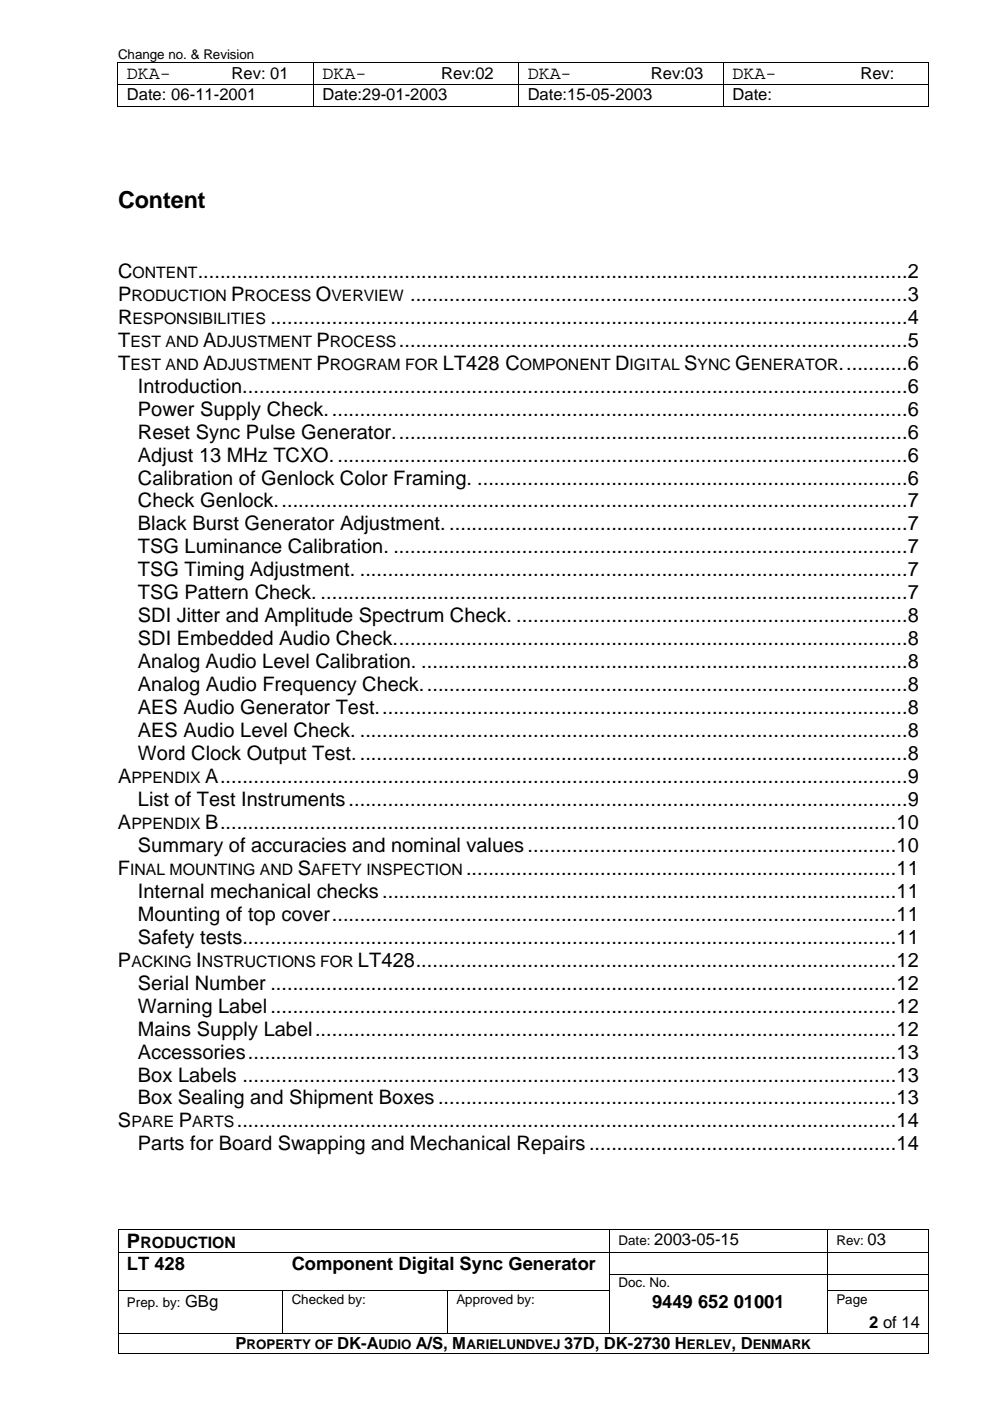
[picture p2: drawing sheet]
<svg xmlns="http://www.w3.org/2000/svg" width="210mm" height="297mm" viewBox="0 0 210 297" stroke-linecap="round" stroke-linejoin="round" font-family="sans-serif">
<defs><g id="words">
<text font-size="5" x="25" y="44.2">Content</text>
<g font-size="4.2">
<text x="25" y="58.9">C</text>
<text x="41.9" y="58.9">...............................................................................................................................2</text>
<text x="25" y="63.8">P</text>
<text x="49" y="63.8">P</text>
<text x="67" y="63.8">O</text>
<text x="87" y="63.8">.........................................................................................3</text>
<text x="25" y="68.7">R</text>
<text x="57.3" y="68.7">..................................................................................................................4</text>
<text x="25" y="73.5">T</text>
<text x="43.1" y="73.5">A</text>
<text x="67.1" y="73.5">P</text>
<text x="84.6" y="73.5">...........................................................................................5</text>
<text x="25" y="78.4">T</text>
<text x="29.3" y="83.3">Introduction.......................................................................................................................6</text>
<text x="43.1" y="78.4">A</text>
<text x="67.1" y="78.4">P</text>
<text x="93.9" y="78.4">LT428 C</text>
<text x="130.4" y="78.4">D</text>
<text x="145.1" y="78.4">S</text>
<text x="155.9" y="78.4">G</text>
<text x="177.8" y="78.4">............6</text>
<text x="29.3" y="88.1">Power Supply Check........................................................................................................6</text>
<text x="29.3" y="93">Reset Sync Pulse Generator............................................................................................6</text>
<text x="29.3" y="97.9">Adjust 13 MHz TCXO.......................................................................................................6</text>
<text x="29.3" y="102.7">Calibration of Genlock Color Framing. .............................................................................6</text>
<text x="29.3" y="107.6">Check Genlock.................................................................................................................7</text>
<text x="29.3" y="112.5">Black Burst Generator Adjustment. ..................................................................................7</text>
<text x="29.3" y="117.3">TSG Luminance Calibration. ............................................................................................7</text>
<text x="29.3" y="122.2">TSG Timing Adjustment. ..................................................................................................7</text>
<text x="29.3" y="127.1">TSG Pattern Check. .........................................................................................................7</text>
<text x="29.3" y="131.9">SDI Jitter and Amplitude Spectrum Check. ......................................................................8</text>
<text x="29.3" y="136.8">SDI Embedded Audio Check............................................................................................8</text>
<text x="29.3" y="141.7">Analog Audio Level Calibration. .......................................................................................8</text>
<text x="29.3" y="146.5">Analog Audio Frequency Check.......................................................................................8</text>
<text x="29.3" y="151.4">AES Audio Generator Test...............................................................................................8</text>
<text x="29.3" y="161.1">Word Clock Output Test...................................................................................................8</text>
<text x="29.3" y="156.3">AES Audio Level Check. ..................................................................................................8</text>
<text x="25" y="166">A</text>
<text x="43.5" y="166">A...........................................................................................................................9</text>
<text x="29.3" y="170.9">List of Test Instruments....................................................................................................9</text>
<text x="25" y="175.8">A</text>
<text x="43.5" y="175.8">B.........................................................................................................................10</text>
<text x="25" y="185.5">F</text>
<text x="29.3" y="180.6">Summary of accuracies and nominal values..................................................................10</text>
<text x="63.1" y="185.5">S</text>
<text x="98.8" y="185.5">.............................................................................11</text>
<text x="29.3" y="190.4">Internal mechanical checks............................................................................................11</text>
<text x="29.3" y="195.2">Mounting of top cover.....................................................................................................11</text>
<text x="29.3" y="200.1">Safety tests.....................................................................................................................11</text>
<text x="25" y="205">P</text>
<text x="29.3" y="209.8">Serial Number ................................................................................................................12</text>
<text x="41.6" y="205">I</text>
<text x="75.9" y="205">LT428......................................................................................12</text>
<text x="29.3" y="214.7">Warning Label................................................................................................................12</text>
<text x="29.3" y="219.6">Mains Supply Label........................................................................................................12</text>
<text x="29.3" y="224.4">Accessories....................................................................................................................13</text>
<text x="29.3" y="229.3">Box Labels .....................................................................................................................13</text>
<text x="25" y="239">S</text>
<text x="29.3" y="234.2">Box Sealing and Shipment Boxes ..................................................................................13</text>
<text x="37.9" y="239">P</text>
<text x="50.2" y="239">......................................................................................................................14</text>
<text x="29.3" y="243.9">Parts for Board Swapping and Mechanical Repairs .......................................................14</text>
<text x="26.9" y="264.6">P</text>
</g>
<g font-size="3.9">
<text x="26.9" y="16.7">DKA-</text>
<text x="68.4" y="16.7">DKA-</text>
<text x="111.9" y="16.7">DKA-</text>
<text x="155.3" y="16.7">DKA-</text>
<text x="26.9" y="269.3">LT 428</text>
<text x="61.8" y="269.3">Component Digital Sync Generator</text>
<text x="138.3" y="277.4">9449 652 01001</text>
</g>
<g font-size="3.5">
<text x="49.1" y="16.7">Rev: 01</text>
<text x="93.6" y="16.7">Rev:02</text>
<text x="138" y="16.7">Rev:03</text>
<text x="182.5" y="16.7">Rev:</text>
<text x="26.9" y="21.3">Date: 06-11-2001</text>
<text x="68.4" y="21.3">Date:29-01-2003</text>
<text x="111.9" y="21.3">Date:15-05-2003</text>
<text x="155.3" y="21.3">Date:</text>
<text x="138.7" y="264">2003-05-15</text>
<text x="183.9" y="264">03</text>
<text x="39.2" y="277.1">GBg</text>
<text x="184.3" y="281.5">2 of 14</text>
<text x="50" y="286.1">P</text>
<text x="71.5" y="286.1">DK-A</text>
<text x="88.1" y="286.1">A/S, M</text>
<text x="119.6" y="286.1">37D, DK-2730 H</text>
<text x="155.1" y="286.1">, D</text>
</g>
<g font-size="3.3">
<text x="28.1" y="58.9">ONTENT</text>
<text x="27.9" y="63.8">RODUCTION</text>
<text x="51.9" y="63.8">ROCESS</text>
<text x="70.3" y="63.8">VERVIEW</text>
<text x="28.1" y="68.7">ESPONSIBILITIES</text>
<text x="27.6" y="73.5">EST AND</text>
<text x="45.9" y="73.5">DJUSTMENT</text>
<text x="69.9" y="73.5">ROCESS</text>
<text x="27.6" y="78.4">EST AND</text>
<text x="45.9" y="78.4">DJUSTMENT</text>
<text x="69.9" y="78.4">ROGRAM FOR</text>
<text x="110.2" y="78.4">OMPONENT</text>
<text x="133.5" y="78.4">IGITAL</text>
<text x="147.9" y="78.4">YNC</text>
<text x="159.2" y="78.4">ENERATOR</text>
<text x="27.9" y="166">PPENDIX</text>
<text x="27.9" y="175.8">PPENDIX</text>
<text x="27.6" y="185.5">INAL MOUNTING AND</text>
<text x="66" y="185.5">AFETY INSPECTION</text>
<text x="27.9" y="205">ACKING NSTRUCTIONS FOR</text>
<text x="27.9" y="239">PARE</text>
<text x="40.8" y="239">ARTS</text>
<text x="29.8" y="264.6">RODUCTION</text>
</g>
<g font-size="2.8">
<text x="25" y="12.6">Change no. &amp; Revision</text>
<text x="131.1" y="264">Date:</text>
<text x="177.3" y="264">Rev:</text>
<text x="131.1" y="273">Doc. No.</text>
<text x="26.9" y="277.1">Prep. by:</text>
<text x="61.8" y="276.4">Checked by:</text>
<text x="96.8" y="276.4">Approved by:</text>
<text x="177.3" y="276.4">Page</text>
<text x="52.3" y="286.1">ROPERTY OF</text>
<text x="80.2" y="286.1">UDIO</text>
<text x="98.9" y="286.1">ARIELUNDVEJ</text>
<text x="145.6" y="286.1">ERLEV</text>
<text x="159.6" y="286.1">ENMARK</text>
</g>
</g></defs>
<g fill="#000">
<path d="M24.9 13.2h.2v.2h-.2zM24.9 17.8h.2v.2h-.2zM47.1 13.2h.1v.2h-.1zM47.1 17.8h.1v.2h-.1zM66.4 13.2h.2v.2h-.2zM66.4 17.8h.2v.2h-.2zM91.5 13.2h.2v.2h-.2zM91.5 17.8h.2v.2h-.2zM109.9 13.2h.2v.2h-.2zM109.9 17.8h.2v.2h-.2zM136 13.2h.1v.2h-.1zM136 17.8h.1v.2h-.1z"/>
<path d="M153.3 13.2h.2v.2h-.2zM153.3 17.8h.2v.2h-.2zM180.4 13.2h.2v.2h-.2zM180.4 17.8h.2v.2h-.2zM196.8 13.2h.2v.2h-.2zM196.8 17.8h.2v.2h-.2zM24.9 22.5h.2v.1h-.2zM66.4 22.5h.2v.1h-.2zM109.9 22.5h.2v.1h-.2zM153.3 22.5h.2v.1h-.2zM196.8 22.5h.2v.1h-.2zM24.9 260.5h.2v.2h-.2z"/>
<path d="M24.9 265.5h.2v.2h-.2zM24.9 270.2h.2v.2h-.2zM24.9 273.6h.2v.2h-.2zM59.8 265.5h.2v.2h-.2zM59.8 273.6h.2v.2h-.2zM59.9 273.6h.1v.2h-.1zM94.8 273.6h.2v.2h-.2zM129.2 260.5h.1v.2h-.1zM129.2 265.5h.1v.2h-.1zM129.2 270.2h.1v.2h-.1zM129.2 273.6h.1v.2h-.1zM175.3 260.5h.2v.2h-.2z"/>
<path d="M175.3 265.5h.2v.2h-.2zM175.3 270.2h.2v.2h-.2zM175.3 273.6h.2v.2h-.2zM196.8 260.5h.2v.2h-.2zM196.8 265.5h.2v.2h-.2zM196.8 270.2h.2v.2h-.2zM196.8 273.6h.2v.2h-.2zM24.9 282.7h.2v.2h-.2zM24.9 286.9h.2v.2h-.2zM59.9 282.7h.1v.2h-.1zM94.8 282.7h.2v.2h-.2zM129.2 282.7h.1v.2h-.1z"/>
<path d="M175.3 282.7h.2v.2h-.2zM196.8 282.7h.2v.2h-.2zM196.8 286.9h.2v.2h-.2z"/>
</g>
<g fill="none" stroke="#000" stroke-width=".21">
<path d="M25 13.4v4.4M25 18v4.5M25.1 13.3h22M25.1 17.9h22M47.2 13.3h19.2M47.2 17.9h19.2M66.5 13.4v4.4M66.5 18v4.5M66.6 13.3h24.9M66.6 17.9h24.9M91.7 13.3h18.2M91.7 17.9h18.2"/>
<path d="M110 13.4v4.4M110 18v4.5M110.1 13.3h25.9M110.1 17.9h25.9M136.1 13.3h17.2M136.1 17.9h17.2M153.4 13.4v4.4M153.4 18v4.5M153.5 13.3h26.9M153.5 17.9h26.9M180.6 13.3h16.2M180.6 17.9h16.2"/>
<path d="M196.9 13.4v4.4M196.9 18v4.5M25.1 22.5h41.3M66.6 22.5h43.3M110.1 22.5h43.2M153.5 22.5h43.3M25 260.7v4.8M25 265.7v4.5M25 270.4v3.2M25 273.8v8.9M25.1 260.6h104.1M25.1 265.6h34.7"/>
<path d="M25.1 273.7h34.7M59.9 273.8v8.9M60 265.6h69.2M60 273.7h34.8M94.9 273.8v8.9M95 273.7h34.2M129.2 260.7v4.8M129.2 265.7v4.5M129.2 270.4v3.2M129.2 273.8v8.9M129.3 260.6h46M129.3 265.6h46"/>
<path d="M129.3 270.3h46M175.4 260.7v4.8M175.4 265.7v4.5M175.4 270.4v3.2M175.4 273.8v8.9M175.5 260.6h21.3M175.5 265.6h21.3M175.5 270.3h21.3M175.5 273.7h21.3M196.9 260.7v4.8M196.9 265.7v4.5M196.9 270.4v3.2"/>
<path d="M196.9 273.8v8.9M25 282.9v4M25.1 282.8h34.8M25.1 287h171.7M60 282.8h34.8M95 282.8h34.2M129.3 282.8h46M175.5 282.8h21.3M196.9 282.9v4"/>
</g>
<use href="#words"/>
</svg>
